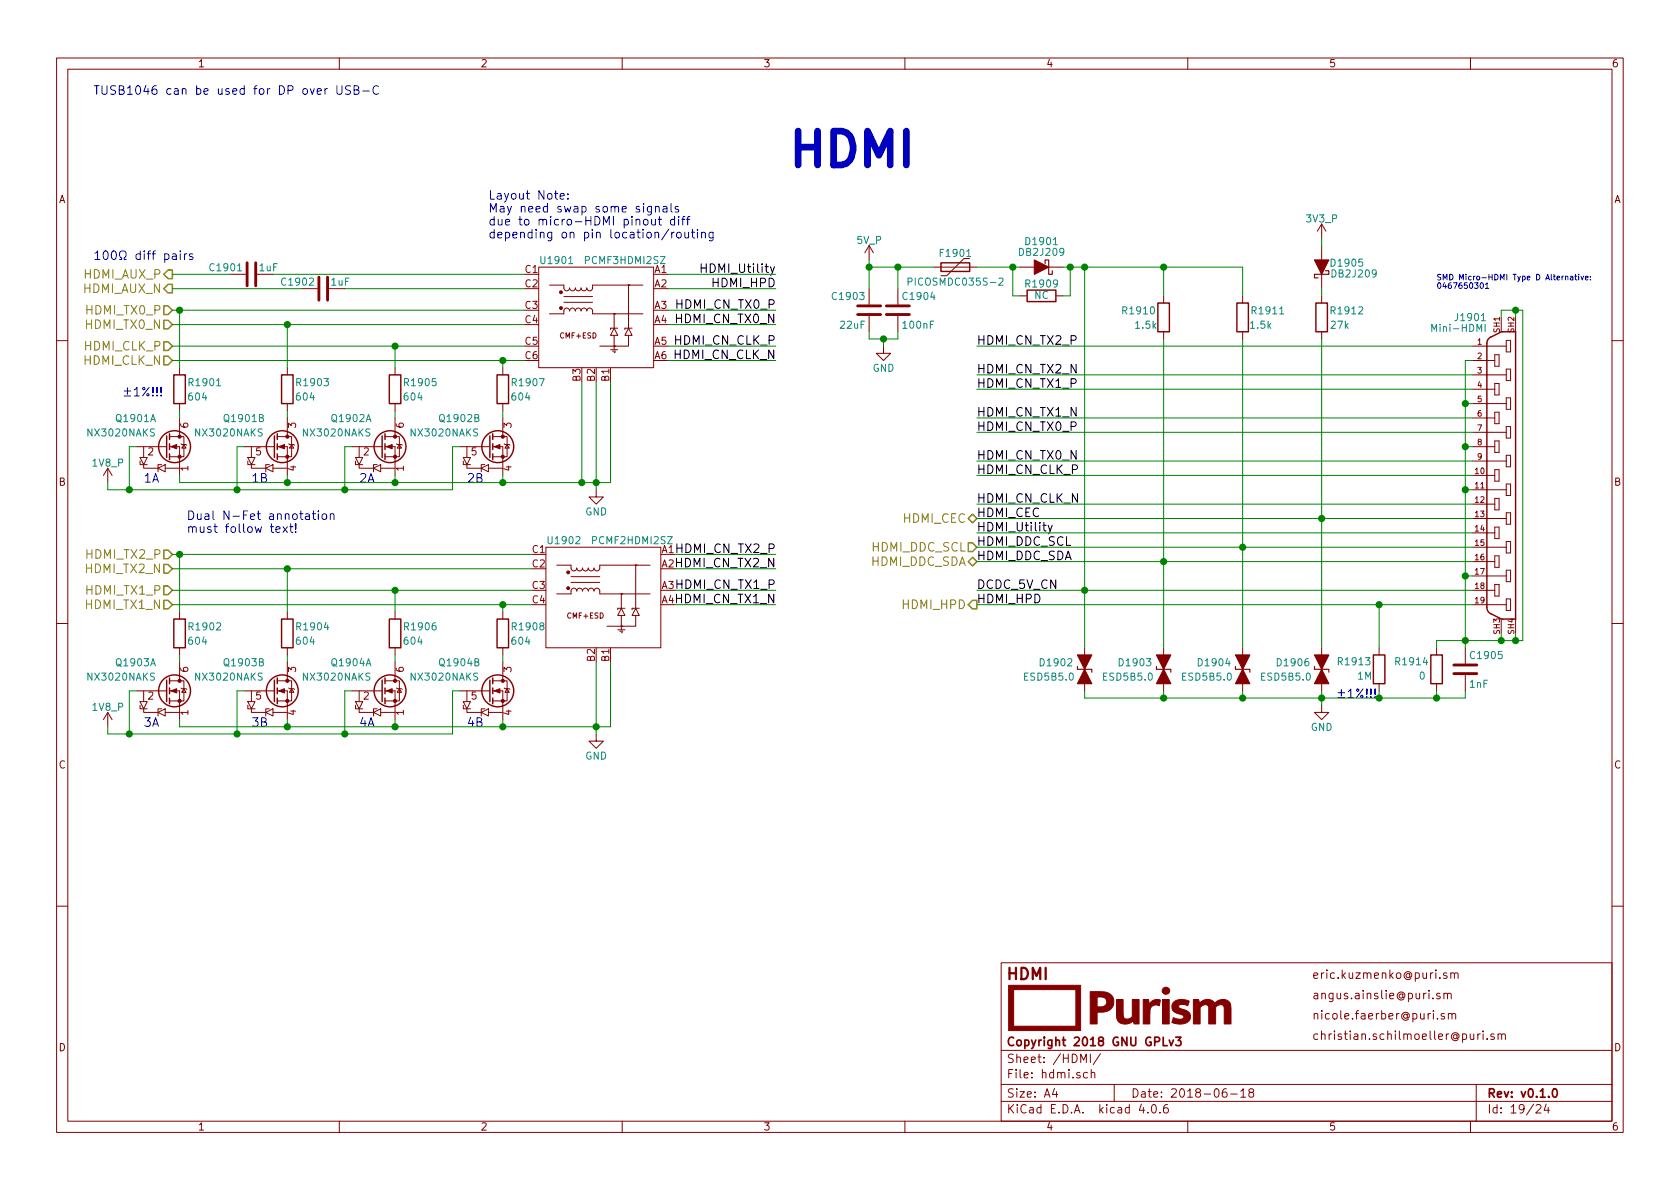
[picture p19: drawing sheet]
<svg xmlns="http://www.w3.org/2000/svg" width="297mm" height="210mm" viewBox="0 0 297 210" stroke-linecap="round" stroke-linejoin="round" font-family="sans-serif">
<defs><g id="words">
<text font-size="8.3" fill="#0000c2" x="139.7" y="29.5">HDMI</text>
<text font-size="2.8" fill="#840000" x="178" y="173.2">HDMI</text>
<g font-size="2.1" fill="#0000c2">
<text x="16.5" y="16.8">TUSB1046 can be used for DP over USB-C</text>
<text x="86.4" y="35.3">Layout Note:</text>
<text x="86.4" y="37.6">May need swap some signals</text>
<text x="86.4" y="39.9">due to micro-HDMI pinout diff</text>
<text x="16.5" y="46">100 diff pairs</text>
<text x="86.4" y="42.2">depending on pin location/routing</text>
<text x="21.6" y="70.1">±1%!!!</text>
<text x="25.4" y="85.3">1A</text>
<text x="44.4" y="85.3">1B</text>
<text x="63.5" y="85.3">2A</text>
<text x="82.5" y="85.3">2B</text>
<text x="33" y="91.9">Dual N-Fet annotation</text>
<text x="33" y="94.2">must follow text!</text>
<text x="236.2" y="123.4">±1%!!!</text>
<text x="25.4" y="128.5">3A</text>
<text x="44.4" y="128.5">3B</text>
<text x="63.5" y="128.5">4A</text>
<text x="82.5" y="128.5">4B</text>
</g>
<g font-size="2.1" fill="#848400">
<text x="14.8" y="51.8">HDMI_AUX_N</text>
<text x="14.9" y="49.3">HDMI_AUX_P</text>
<text x="15.3" y="58.2">HDMI_TX0_N</text>
<text x="15.5" y="55.6">HDMI_TX0_P</text>
<text x="14.9" y="64.5">HDMI_CLK_N</text>
<text x="15" y="62">HDMI_CLK_P</text>
<text x="159.7" y="92.5">HDMI_CEC</text>
<text x="15.3" y="101.3">HDMI_TX2_N</text>
<text x="15.5" y="98.8">HDMI_TX2_P</text>
<text x="153.9" y="100.1">HDMI_DDC_SDA</text>
<text x="154.2" y="97.5">HDMI_DDC_SCL</text>
<text x="15.3" y="107.7">HDMI_TX1_N</text>
<text x="15.5" y="105.2">HDMI_TX1_P</text>
<text x="159.7" y="107.7">HDMI_HPD</text>
</g>
<g font-size="2.1">
<text x="124.7" y="48.3">HDMI_Utility</text>
<text x="126.1" y="50.8">HDMI_HPD</text>
<text x="119.7" y="57.1">HDMI_CN_TX0_N</text>
<text x="119.8" y="54.6">HDMI_CN_TX0_P</text>
<text x="119.2" y="63.5">HDMI_CN_CLK_N</text>
<text x="119.4" y="61">HDMI_CN_CLK_P</text>
<text x="172.7" y="61">HDMI_CN_TX2_P</text>
<text x="172.7" y="66">HDMI_CN_TX2_N</text>
<text x="172.7" y="68.6">HDMI_CN_TX1_P</text>
<text x="172.7" y="73.7">HDMI_CN_TX1_N</text>
<text x="172.7" y="76.2">HDMI_CN_TX0_P</text>
<text x="172.7" y="81.3">HDMI_CN_TX0_N</text>
<text x="172.7" y="83.8">HDMI_CN_CLK_P</text>
<text x="172.7" y="88.9">HDMI_CN_CLK_N</text>
<text x="172.7" y="94">HDMI_Utility</text>
<text x="172.7" y="91.4">HDMI_CEC</text>
<text x="119.7" y="100.3">HDMI_CN_TX2_N</text>
<text x="119.8" y="97.8">HDMI_CN_TX2_P</text>
<text x="172.7" y="96.5">HDMI_DDC_SCL</text>
<text x="172.7" y="99.1">HDMI_DDC_SDA</text>
<text x="119.7" y="106.7">HDMI_CN_TX1_N</text>
<text x="119.8" y="104.1">HDMI_CN_TX1_P</text>
<text x="172.7" y="104.1">DCDC_5V_CN</text>
<text x="172.7" y="106.7">HDMI_HPD</text>
</g>
<g font-size="2.1" fill="#840000">
<text x="232" y="173.1">eric.kuzmenko@puri.sm</text>
<text x="232" y="176.7">angus.ainslie@puri.sm</text>
<text x="178" y="185">Copyright 2018 GNU GPLv3</text>
<text x="232" y="183.9">christian.schilmoeller@puri.sm</text>
<text x="232" y="180.3">nicole.faerber@puri.sm</text>
<text x="178" y="190.7">File: hdmi.sch</text>
<text x="178" y="188">Sheet: /HDMI/</text>
<text x="178" y="196.9">KiCad E.D.A. kicad 4.0.6</text>
<text x="178" y="194.1">Size: A4</text>
<text x="200" y="194.1">Date: 2018-06-18</text>
<text x="263" y="194.1">Rev: v0.1.0</text>
<text x="263" y="196.9">Id: 19/24</text>
</g>
<g font-size="1.8" fill="#840000">
<text x="35" y="11.9">1</text>
<text x="85" y="11.9">2</text>
<text x="135" y="11.9">3</text>
<text x="185" y="11.9">4</text>
<text x="235" y="11.9">5</text>
<text x="285" y="11.9">6</text>
<text x="10.4" y="35.9">A</text>
<text x="285.4" y="35.9">A</text>
<text x="92.9" y="48.3">C1</text>
<text x="92.9" y="50.8">C2</text>
<text x="115.7" y="48.3">A1</text>
<text x="115.7" y="50.8">A2</text>
<text x="92.9" y="54.6">C3</text>
<text x="92.9" y="57.1">C4</text>
<text x="115.7" y="54.6">A3</text>
<text x="115.7" y="57.1">A4</text>
<text x="92.9" y="61">C5</text>
<text x="92.9" y="63.5">C6</text>
<text x="115.7" y="61">A5</text>
<text x="115.7" y="63.5">A6</text>
<text x="102.6" y="67.4" transform="rotate(-90 102.6 67.4)">B3</text>
<text x="105.2" y="67.4" transform="rotate(-90 105.2 67.4)">B2</text>
<text x="107.7" y="67.4" transform="rotate(-90 107.7 67.4)">B1</text>
<text x="33.3" y="75.7" transform="rotate(-90 33.3 75.7)">6</text>
<text x="52.3" y="75.7" transform="rotate(-90 52.3 75.7)">3</text>
<text x="71.4" y="75.7" transform="rotate(-90 71.4 75.7)">6</text>
<text x="90.4" y="75.7" transform="rotate(-90 90.4 75.7)">3</text>
<text x="26.2" y="80.5">2</text>
<text x="33.3" y="83.3" transform="rotate(-90 33.3 83.3)">1</text>
<text x="45.2" y="80.5">5</text>
<text x="52.3" y="83.3" transform="rotate(-90 52.3 83.3)">4</text>
<text x="64.3" y="80.5">2</text>
<text x="71.4" y="83.3" transform="rotate(-90 71.4 83.3)">1</text>
<text x="83.3" y="80.5">5</text>
<text x="90.4" y="83.3" transform="rotate(-90 90.4 83.3)">4</text>
<text x="10.4" y="85.9">B</text>
<text x="285.4" y="85.9">B</text>
<text x="94.1" y="97.8">C1</text>
<text x="94.1" y="100.3">C2</text>
<text x="117" y="97.8">A1</text>
<text x="94.1" y="104.1">C3</text>
<text x="94.1" y="106.7">C4</text>
<text x="33.3" y="118.8" transform="rotate(-90 33.3 118.8)">6</text>
<text x="52.3" y="118.8" transform="rotate(-90 52.3 118.8)">3</text>
<text x="71.4" y="118.8" transform="rotate(-90 71.4 118.8)">6</text>
<text x="90.4" y="118.8" transform="rotate(-90 90.4 118.8)">3</text>
<text x="105.2" y="116.9" transform="rotate(-90 105.2 116.9)">B2</text>
<text x="107.7" y="116.9" transform="rotate(-90 107.7 116.9)">B1</text>
<text x="26.2" y="123.7">2</text>
<text x="45.2" y="123.7">5</text>
<text x="64.3" y="123.7">2</text>
<text x="83.3" y="123.7">5</text>
<text x="33.3" y="126.5" transform="rotate(-90 33.3 126.5)">1</text>
<text x="52.3" y="126.5" transform="rotate(-90 52.3 126.5)">4</text>
<text x="71.4" y="126.5" transform="rotate(-90 71.4 126.5)">1</text>
<text x="90.4" y="126.5" transform="rotate(-90 90.4 126.5)">4</text>
<text x="10.4" y="135.9">C</text>
<text x="285.4" y="135.9">C</text>
<text x="10.4" y="185.9">D</text>
<text x="285.4" y="185.9">D</text>
<text x="35" y="199.9">1</text>
<text x="85" y="199.9">2</text>
<text x="135" y="199.9">3</text>
<text x="185" y="199.9">4</text>
<text x="235" y="199.9">5</text>
<text x="285" y="199.9">6</text>
</g>
<g font-size="1.8" fill="#008484">
<text x="231" y="39.3">3V3_P</text>
<text x="37.3" y="47.9">C1901</text>
<text x="45.9" y="47.9">1uF</text>
<text x="95.8" y="46.7">U1901</text>
<text x="103.6" y="46.7">PCMF3HDMI2SZ</text>
<text x="151.5" y="43.1">5V_P</text>
<text x="166.4" y="45.4">F1901</text>
<text x="180.4" y="45.2">DB2J209</text>
<text x="181.6" y="43.3">D1901</text>
<text x="235.5" y="47.1">D1905</text>
<text x="50" y="50.5">C1902</text>
<text x="58.6" y="50.5">1uF</text>
<text x="147.4" y="53">C1903</text>
<text x="159.9" y="53">C1904</text>
<text x="161.3" y="50.5">PICOSMDC035S-2</text>
<text x="181.6" y="50.8">R1909</text>
<text x="182.9" y="52.9">NC</text>
<text x="235.7" y="49">DB2J209</text>
<text x="148.6" y="58.1">22uF</text>
<text x="159.8" y="58.1">100nF</text>
<text x="198.7" y="55.6">R1910</text>
<text x="200.8" y="58.1">1.5k</text>
<text x="221.2" y="58.1">1.5k</text>
<text x="221.6" y="55.6">R1911</text>
<text x="235.4" y="58.1">27k</text>
<text x="235.5" y="55.6">R1912</text>
<text x="253.5" y="58.7">Mini-HDMI</text>
<text x="257.5" y="56.8">J1901</text>
<text x="154.3" y="65.7">GND</text>
<text x="33.5" y="70.8">604</text>
<text x="33.6" y="68.3">R1901</text>
<text x="52.5" y="70.8">604</text>
<text x="52.7" y="68.3">R1903</text>
<text x="71.6" y="70.8">604</text>
<text x="71.7" y="68.3">R1905</text>
<text x="90.6" y="70.8">604</text>
<text x="90.8" y="68.3">R1907</text>
<text x="15.7" y="77.2">NX3020NAKS</text>
<text x="20.7" y="74.6">Q1901A</text>
<text x="34.7" y="77.2">NX3020NAKS</text>
<text x="39.8" y="74.6">Q1901B</text>
<text x="53.8" y="77.2">NX3020NAKS</text>
<text x="58.8" y="74.6">Q1902A</text>
<text x="72.8" y="77.2">NX3020NAKS</text>
<text x="77.9" y="74.6">Q1902B</text>
<text x="16.4" y="82.5">1V8_P</text>
<text x="103.5" y="91.1">GND</text>
<text x="97.1" y="96.2">U1902</text>
<text x="104.9" y="96.2">PCMF2HDMI2SZ</text>
<text x="33.5" y="114">604</text>
<text x="33.6" y="111.4">R1902</text>
<text x="52.5" y="114">604</text>
<text x="52.7" y="111.4">R1904</text>
<text x="71.6" y="114">604</text>
<text x="71.7" y="111.4">R1906</text>
<text x="90.6" y="114">604</text>
<text x="90.8" y="111.4">R1908</text>
<text x="20.7" y="117.8">Q1903A</text>
<text x="39.8" y="117.8">Q1903B</text>
<text x="58.8" y="117.8">Q1904A</text>
<text x="77.9" y="117.8">Q1904B</text>
<text x="184.1" y="117.8">D1902</text>
<text x="198.1" y="117.8">D1903</text>
<text x="212" y="117.8">D1904</text>
<text x="226" y="117.8">D1906</text>
<text x="236.8" y="117.6">R1913</text>
<text x="247" y="117.6">R1914</text>
<text x="260.2" y="116.5">C1905</text>
<text x="15.7" y="120.3">NX3020NAKS</text>
<text x="16.4" y="125.7">1V8_P</text>
<text x="34.7" y="120.3">NX3020NAKS</text>
<text x="53.8" y="120.3">NX3020NAKS</text>
<text x="72.8" y="120.3">NX3020NAKS</text>
<text x="181.3" y="120.3">ESD5B5.0</text>
<text x="195.2" y="120.3">ESD5B5.0</text>
<text x="209.2" y="120.3">ESD5B5.0</text>
<text x="223.2" y="120.3">ESD5B5.0</text>
<text x="240.1" y="120.2">1M</text>
<text x="251" y="120.2">0</text>
<text x="259.9" y="121.6">1nF</text>
<text x="231.7" y="129.2">GND</text>
<text x="103.5" y="134.3">GND</text>
</g>
<g font-size="1.8">
<text x="117" y="100.3">A2</text>
<text x="117" y="104.1">A3</text>
<text x="117" y="106.7">A4</text>
</g>
<g font-size="1.4" fill="#0000c2">
<text x="254" y="49.5">SMD Micro-HDMI Type D Alternative:</text>
<text x="254" y="51">0467650301</text>
</g>
<g font-size="1.4" fill="#840000">
<text x="265.2" y="58.8" transform="rotate(-90 265.2 58.8)">SH1</text>
<text x="267.7" y="58.8" transform="rotate(-90 267.7 58.8)">SH2</text>
<text x="261.2" y="61">1</text>
<text x="261.2" y="63.5">2</text>
<text x="261.2" y="66">3</text>
<text x="261.2" y="68.6">4</text>
<text x="261.2" y="71.1">5</text>
<text x="261.2" y="73.7">6</text>
<text x="261.2" y="76.2">7</text>
<text x="260.8" y="83.8">10</text>
<text x="261.2" y="78.7">8</text>
<text x="261.2" y="81.3">9</text>
<text x="260.8" y="86.4">11</text>
<text x="260.8" y="88.9">12</text>
<text x="260.8" y="91.4">13</text>
<text x="260.8" y="94">14</text>
<text x="260.8" y="96.5">15</text>
<text x="260.8" y="99.1">16</text>
<text x="260.8" y="101.6">17</text>
<text x="260.8" y="104.1">18</text>
<text x="260.8" y="106.7">19</text>
<text x="265.2" y="112.1" transform="rotate(-90 265.2 112.1)">SH3</text>
<text x="267.7" y="112.1" transform="rotate(-90 267.7 112.1)">SH4</text>
</g>
<g font-size="1.3" fill="#840000">
<text x="99.1" y="59.8">CMF+ESD</text>
<text x="100.4" y="109.4">CMF+ESD</text>
</g>
</g></defs>
<g fill="none" stroke="#840000" stroke-width=".18">
<path d="M10 10.3h277v189.9h-277zM12 12.2h273v186.1h-273zM60 10.3v1.9M110 10.3v1.9M160 10.3v1.9M210 10.3v1.9M260 10.3v1.9M95.2 47.2h20.4v17.8h-20.4zM97.2 55.5h2.5v-.7l.4-.3 .4 .1 .2 .4 .1-.3 .3-.2 .4 .1 .2 .4 .2-.3 .2-.2 .5 .1 .1 .4 .2-.3 .2-.2 .5 .1 .2 .4 .2-.4 .3-.1 .4 .3 .1 .7h8.9M97.2 50.4h2.5v.7l.4 .3 .4-.1 .2-.4 .1 .3 .3 .2 .4-.1 .2-.4 .1 .3 .4 .2 .3-.1 .2-.4 .4 .5 .5-.1 .2-.4 .1 .4 .5 .1 .3-.3 .1-.7h8.9M99.7 53.5h5.1M99.7 52.4h5.1"/>
<path d="M109.2 58h-1.3v.3M10 60.2h2M107.9 61.8h1.3M108.3 62.1h.5M108.6 62.4h.1M108.6 61.2v.6M285 60.2h2M10 110.3h2M285 110.3h2M10 160.2h2M177 170.3h108v28h-108zM254.6 175.7a.37 .37 0 0 0-.6 .1l.1 .3 .5 .1 .1 .1-.3 .3-.4-.1"/>
<path d="M255.3 175.8l.2-.2 .4 .1v.9M255.3 175.6v1M255.4 179.3a.37 .37 0 0 0-.6 .1l.1 .2 .5 .2v.1l-.2 .3-.4-.1M255.8 172.1a.37 .37 0 0 0-.6 .1l.1 .3 .5 .1 .1 .1-.2 .3-.5-.1M255.9 175.8a.36 .36 0 0 1 .4-.2 .36 .36 0 0 1 .3 .2v.8M256.1 179.3l.2-.1 .4 .1v.9M256.1 179.2v1M256.5 172.2l.2-.2 .4 .1v.9M256.5 172v1M256.7 179.4a.36 .36 0 0 1 .3-.2 .36 .36 0 0 1 .4 .2v.8M257.1 172.2a.36 .36 0 0 1 .4-.2 .36 .36 0 0 1 .3 .2v.8M285 160.2h2"/>
<path d="M60 198.3v1.9M110 198.3v1.9M160 198.3v1.9M177 194.8h108M177 191.8h108M177 185.7h108M186.4 192.5l-.3 1h.9M186.8 193v1M191.1 187.9v-1.5l.5 1.1 .5-1.1v1.5M192.3 189.7l-.5-.1-.2 .3v.6l.2 .1 .5-.1M192.8 186.4v1.5M192.9 189.8l.2-.2 .4 .1 .1 .9"/>
<path d="M192.9 189.1v1.5M194.6 186.3l-1.3 2M197 191.8v3M201.8 195.2l-.4 1.1h1M202.9 196.7v.1M203.8 195.4l.1-.1a.81 .81 0 0 1 .6 .6 .81 .81 0 0 1-.3 .8l-.1 .1a.8 .8 0 0 1-.6-.6 .8 .8 0 0 1 .3-.8zM205.1 196.7v.1M206.4 195.3a.59 .59 0 0 0-.7 .7l.1 .7 .2 .1 .5-.1 .1-.5-.2-.2-.4-.1-.3 .3M210 198.3v1.9M216.8 192.5a.59 .59 0 0 0-.7 .7l.1 .7 .2 .1 .5-.1 .1-.5-.2-.2-.4-.1-.3 .3M217.6 193.5h1.1M219.4 193l.4-.5v1.5"/>
<path d="M219.4 194h.8M221.1 193.2l-.3-.3 .1-.2 .2-.2 .4 .1 .2 .2-.1 .2-.6 .2a.48 .48 0 0 0-.1 .7l.2 .1 .5-.1a.48 .48 0 0 0-.2-.7M254.2 180.1v.1M260 198.3v1.9M261 191.8v6.5M261.3 182.8v1M261.7 182.8l-.4 .3M262.2 182.3v.2M262.2 182.8v1M262.9 183.7v.1M264.2 182.9a.37 .37 0 0 0-.6 .1l.1 .3 .5 .1v.1l-.2 .3-.4-.1M264.9 183l.2-.2 .4 .1v.9"/>
<path d="M264.9 182.8v1M265.5 183a.36 .36 0 0 1 .3-.2 .36 .36 0 0 1 .4 .2v.8M271.6 195.5l.2-.2h.4l.3 .5-1 1h1M273.4 195.2l-.4 1.1h1M273.7 195.8v1"/>
</g>
<path d="M205.7 183.4v1.5h.7M206.7 183.9l.4 1 .4-1M207.9 183.4h.9l-.5 .6 .4 .1v.7l-.2 .1-.6-.1M274.6 192.7l.2-.2a.81 .81 0 0 1 .6 .6 .81 .81 0 0 1-.3 .8l-.1 .1a.79 .79 0 0 1-.4-1.3z" fill="none" stroke="#840000" stroke-width=".3"/>
<g fill="#840000" stroke="#840000" stroke-width=".18">
<path d="M178.3 174.2h12.8v8h-12.8v-7.2h.9v6.5h11v-6.5h-11.9z"/>
<path d="M197.4 176.8h1.2v2.5a.85 .85 0 0 0 .6 .9 .85 .85 0 0 0 1-.4v-3h1.2v4.3h-.9v-.2a.25 .25 0 0 0-.1-.3 .25 .25 0 0 0-.4 .2l-.6 .2a1.47 1.47 0 0 1-2-1.7z"/>
<path d="M207.5 177.2a2.7 2.7 0 0 1 2.6-.2l.2 .1-.3 .7-.4-.1a.88 .88 0 0 0-1.2 .3l.3 .4 1 .3a1.26 1.26 0 0 1 .7 1.4 1.26 1.26 0 0 1-1.4 1l-1-.1-.7-.2v-.5a.29 .29 0 0 1 .2-.3 .29 .29 0 0 1 .4 .1l.3 .1a.86 .86 0 0 0 1.1-.3 .95 .95 0 0 0-.9-.6l-.5-.2a1.15 1.15 0 0 1-.4-1.9z"/>
<path d="M192.8 175.4h1.9a1.8 1.8 0 0 1 2.2 1.2 1.8 1.8 0 0 1-1.2 2.2l-.7 .2h-1v2.1h-1.2v-4.8h1.2v1.7h.4a.91 .91 0 0 0 1.2-.5 .91 .91 0 0 0-.7-1.2h-2.1z"/>
<path d="M202.1 176.8h.7a.26 .26 0 0 1 .3 0 .26 .26 0 0 1 0 .4l.1 .4a1.38 1.38 0 0 1 2-.7l-.2 .9a1.12 1.12 0 0 0-1.3 .1 1.12 1.12 0 0 0-.4 1.2v2h-1.2z"/>
<path d="M205.5 176.8h1.2v4.3h-1.2z"/>
<path d="M211 176.8h.9l.2 .5a1.9 1.9 0 0 1 2.5-.1l.1 .1a.21 .21 0 0 0 .2 0 .21 .21 0 0 0 .2-.2l.7-.3a1.42 1.42 0 0 1 1.9 1.7v2.6h-1.2v-2.4a.85 .85 0 0 0-.4-1l-.7 .1-.5 .3v3h-1.2v-3a.82 .82 0 0 0-.8-.5 .82 .82 0 0 0-.7 .6v2.9h-1.2z"/>
<circle cx="206.1" cy="175.2" r=".65"/>
<circle cx="99.2" cy="54.5" r=".25"/>
<circle cx="99.2" cy="51.7" r=".25"/>
</g>
<circle cx="108.6" cy="61.2" r=".15" fill="#840000"/>
<path d="M108.6 55.5v2.5M108.6 59.3v1.9" fill="none" stroke="#840000" stroke-width=".18"/>
<circle cx="108.6" cy="55.5" r=".15" fill="#840000"/>
<path d="M111.1 50.4v7.6M111.8 58h-1.3v.3" fill="none" stroke="#840000" stroke-width=".18"/>
<circle cx="111.1" cy="50.4" r=".15" fill="#840000"/>
<g fill="none" stroke="#840000" stroke-width=".18">
<path d="M108.6 58l.6 1.3h-1.3zM111.1 59.3v1.9h-5.1M111.1 58l.7 1.3h-1.3zM96.5 96.8h20.3v17.7h-20.3zM98.4 99.9h2.6v.7l.4 .4 .4-.1 .2-.4 .1 .3 .3 .2 .4-.1 .2-.4 .1 .3 .3 .2 .4-.1 .2-.4 .3 .4h.5l.2-.4 .2 .3 .4 .2 .4-.4v-.7h8.9M98.4 105h2.6v-.7l.4-.3 .4 .1 .2 .4 .1-.3 .3-.2 .4 .1 .2 .4 .1-.3 .3-.2 .4 .1 .2 .4 .1-.3 .3-.2 .5 .1 .1 .4 .2-.4 .4-.1 .4 .3v.7h8.9M101 103h5M101 102h5M109.2 111.4h1.3M109.6 111.6h.5M109.9 111.9h.1M109.9 110.7v.7"/>
<path d="M110.5 107.6h-1.3v.2"/>
</g>
<g fill="#840000" stroke="#840000" stroke-width=".18">
<circle cx="100.5" cy="104" r=".25"/>
<circle cx="100.5" cy="101.2" r=".25"/>
</g>
<circle cx="109.9" cy="110.7" r=".15" fill="#840000"/>
<path d="M109.9 105v2.6M109.9 108.8v1.9" fill="none" stroke="#840000" stroke-width=".18"/>
<circle cx="109.9" cy="105" r=".15" fill="#840000"/>
<path d="M112.4 99.9v7.7M113 107.6h-1.2v.2" fill="none" stroke="#840000" stroke-width=".18"/>
<circle cx="112.4" cy="99.9" r=".15" fill="#840000"/>
<g fill="none" stroke="#840000" stroke-width=".18">
<path d="M233.7 39.6v2.6M233.7 39.6l-.8 1.3M233.7 39.6l.7 1.3M40.6 48.5h2.8M53.3 51h2.8M153.7 43.4l-.8 1.3M153.7 43.4v2.6M153.7 51v2.8M153.7 55.9v2.8M153.7 43.4l.7 1.3M158.7 51v2.8M158.7 55.9v2.8"/>
<path d="M165.1 47.2h7.6M171.4 45.7h-1l-3 3.1h-1M180.3 47.2h7.7M180.3 52.3h1.3M186.7 52.3h1.3M205.7 52.3v1.3M205.7 58.7v1.2M219.7 52.3v1.3M219.7 58.7v1.2M233.7 43.4v7.6M233.7 52.3v1.3M233.7 58.7v1.2"/>
<path d="M265.4 56.1v2.6M268 56.1v2.6M24.1 79h5.1M25.4 79v1.9M29.3 79h.2M30 79h1.7v5.1M30 77.2h1.7M31.7 77.2h.8v3.6h-2.5M31.7 65v1.3M31.7 71.4v1.2M31.7 73.9v3.3M32 78.5l.1 .1h.8l.1 .1"/>
<path d="M32.5 78.6l.4 .6h-.8zM43.2 79h5.1M44.4 79v1.9M48.3 79h.2M49 79h1.8v5.1M49 77.2h1.8M50.8 77.2h.8v3.6h-2.6M50.8 65v1.3M50.8 71.4v1.2M50.8 73.9v3.3M51.1 78.5l.1 .1h.7l.2 .1M51.6 78.6l.3 .6h-.7z"/>
<path d="M62.2 79h5.1M63.5 79v1.9M67.4 79h.2M68.1 79h1.7v5.1M68.1 77.2h1.7M69.8 77.2h.8v3.6h-2.5M69.8 65v1.3M69.8 71.4v1.2M69.8 73.9v3.3M70.1 78.5l.1 .1h.8l.1 .1M70.6 78.6l.4 .6h-.8zM81.3 79h5.1"/>
<path d="M82.5 79v1.9M86.4 79h.2M87.1 79h1.8v5.1M87.1 77.2h1.8M88.9 77.2h.8v3.6h-2.6M88.9 65v1.3M88.9 71.4v1.2M88.9 73.9v3.3M89.2 78.5l.1 .1h.7l.2 .1M89.7 78.6l.3 .6h-.7zM156.2 61.2v1.3h1.3l-1.3 1.2-1.3-1.2h1.3M260.3 79h4"/>
<path d="M260.3 76.4h6M260.3 73.9h4M260.3 71.4h6M260.3 68.8h4M260.3 66.3h6M260.3 63.7h4M260.3 61.2h6M264.3 62.7h.7v2.1h-.7zM264.3 67.8h.7v2h-.7zM264.3 72.9h.7v2h-.7zM264.3 78h.7v2h-.7zM266.3 60.2h.8v2h-.8z"/>
<path d="M266.3 65.3h.8v2h-.8zM266.3 70.4h.8v2h-.8zM266.3 75.4h.8v2.1h-.8zM19 82.8l-.7 1.3M19 82.8v2.5M19 82.8l.8 1.3M24.8 81.5v.7h1.2M24.8 80.9h1.2l-.6 1.3zM25.4 82.2v.6h2.5M27.9 82.8l1.3-.6v1.2zM28.6 82.2h-.7v1.2M29.2 82.8h2.5"/>
<path d="M43.8 81.5v.7h1.3M43.8 80.9h1.3l-.7 1.3zM44.4 82.2v.6h2.6M47 82.8l1.3-.6v1.2zM47.6 82.2h-.6v1.2M48.3 82.8h2.5M62.9 81.5v.7h1.2M62.9 80.9h1.2l-.6 1.3zM63.5 82.2v.6h2.5M66 82.8l1.3-.6v1.2zM66.7 82.2h-.7v1.2M67.3 82.8h2.5"/>
<path d="M81.9 81.5v.7h1.3M81.9 80.9h1.3l-.7 1.3zM82.5 82.2v.6h2.6M85.1 82.8l1.3-.6v1.2zM85.7 82.2h-.6v1.2M86.4 82.8h2.5M105.4 86.6v1.3h1.3l-1.3 1.2-1.3-1.2h1.3M260.3 99.3h4M260.3 96.8h6M260.3 94.2h4M260.3 91.7h6M260.3 89.1h4"/>
<path d="M260.3 86.6h6M260.3 84.1h4M260.3 81.5h6M264.3 83.1h.7v2h-.7zM264.3 88.1h.7v2.1h-.7zM264.3 93.2h.7v2h-.7zM264.3 98.3h.7v2h-.7zM266.3 80.5h.8v2h-.8zM266.3 85.6h.8v2h-.8zM266.3 90.7h.8v2h-.8zM266.3 95.8h.8v2h-.8zM31.7 108.2v1.3"/>
<path d="M31.7 114.5v1.3M31.7 117.1v3.3M50.8 108.2v1.3M50.8 114.5v1.3M50.8 117.1v3.3M69.8 108.2v1.3M69.8 114.5v1.3M69.8 117.1v3.3M88.9 108.2v1.3M88.9 114.5v1.3M88.9 117.1v3.3M109.9 107.6l.6 1.2h-1.3z"/>
<path d="M112.4 108.8v1.9h-5.1M112.4 107.6l.6 1.2h-1.2zM191.8 114.5v7.7M205.7 114.5v7.7M219.7 114.5v7.7M233.7 114.5v7.7M243.8 114.5v1.3M254 114.5v1.3M259.1 114.5v2.8M259.1 119.4v2.8M260.3 106.9h6M260.3 104.4h4"/>
<path d="M260.3 101.8h6M264.3 103.4h.7v2h-.7zM265.4 109.5v2.5M266.3 100.8h.8v2.1h-.8zM266.3 105.9h.8v2h-.8zM268 109.5v2.5M19 126v2.5M19 126l-.7 1.2M19 126l.8 1.2M24.1 122.2h5.1M24.8 124.7v.6h1.2M24.8 124.1h1.2l-.6 1.2z"/>
<path d="M25.4 125.3v.7h2.5M25.4 122.2v1.9M27.9 126l1.3-.7v1.3zM28.6 125.3h-.7v1.3M29.2 126h2.5M29.3 122.2h.2M30 122.2h1.7v5M30 120.4h1.7M31.7 120.4h.8v3.5h-2.5M32 121.7l.1 .1h.8l.1 .1M32.5 121.8l.4 .6h-.8zM43.2 122.2h5.1"/>
<path d="M43.8 124.7v.6h1.3M43.8 124.1h1.3l-.7 1.2zM44.4 125.3v.7h2.6M44.4 122.2v1.9M47 126l1.3-.7v1.3zM47.6 125.3h-.6v1.3M48.3 126h2.5M48.3 122.2h.2M49 122.2h1.8v5M49 120.4h1.8M50.8 120.4h.8v3.5h-2.6M51.1 121.7l.1 .1h.7l.2 .1"/>
<path d="M51.6 121.8l.3 .6h-.7zM62.2 122.2h5.1M62.9 124.7v.6h1.2M62.9 124.1h1.2l-.6 1.2zM63.5 125.3v.7h2.5M63.5 122.2v1.9M66 126l1.3-.7v1.3zM66.7 125.3h-.7v1.3M67.3 126h2.5M67.4 122.2h.2M68.1 122.2h1.7v5M68.1 120.4h1.7"/>
<path d="M69.8 120.4h.8v3.5h-2.5M70.1 121.7l.1 .1h.8l.1 .1M70.6 121.8l.4 .6h-.8zM81.3 122.2h5.1M81.9 124.7v.6h1.3M81.9 124.1h1.3l-.7 1.2zM82.5 125.3v.7h2.6M82.5 122.2v1.9M85.1 126l1.3-.7v1.3zM85.7 125.3h-.6v1.3M86.4 126h2.5M86.4 122.2h.2"/>
<path d="M87.1 122.2h1.8v5M87.1 120.4h1.8M88.9 120.4h.8v3.5h-2.6M89.2 121.7l.1 .1h.7l.2 .1M89.7 121.8l.3 .6h-.7zM105.4 129.8v1.3h1.3l-1.3 1.2-1.3-1.2h1.3M233.7 124.7v1.3h1.2l-1.2 1.2-1.3-1.2h1.3M243.8 120.9v1.3M254 120.9v1.3"/>
</g>
<g fill="none" stroke="#840000" stroke-width=".25">
<path d="M166.4 46.5h5v1.5h-5zM181.6 51.3h5.1v2h-5.1zM204.7 53.6h2.1v5.1h-2.1zM218.7 53.6h2v5.1h-2zM232.7 53.6h2v5.1h-2zM263.6 59.6l-.5 .4-.2 .6v46.9l.2 .6 .5 .5M265.2 58.8l.4-.1h2.4v50.8h-2.4l-.4-.2M265.2 58.8l-1.6 .8M29.5 77.1v3.8M30 76.7v1M30 78.5v1M30.7 66.3h2.1v5.1h-2.1z"/>
<path d="M48.5 77.1v3.8M49 76.7v1M49 78.5v1M49.8 66.3h2v5.1h-2zM67.6 77.1v3.8M68.1 76.7v1M68.1 78.5v1M68.8 66.3h2.1v5.1h-2.1zM86.6 77.1v3.8M87.1 76.7v1M87.1 78.5v1M87.9 66.3h2v5.1h-2z"/>
<path d="M30 80.3v1M49 80.3v1M68.1 80.3v1M87.1 80.3v1M30 119.9v1M30.7 109.5h2.1v5h-2.1zM49 119.9v1M49.8 109.5h2v5h-2zM68.1 119.9v1M68.8 109.5h2.1v5h-2.1zM87.1 119.9v1M87.9 109.5h2v5h-2z"/>
<path d="M242.8 115.8h2.1v5.1h-2.1zM253 115.8h2v5.1h-2zM263.6 108.5l1.6 .8M29.5 120.3v3.8M30 121.7v1M30 123.4v1.1M48.5 120.3v3.8M49 121.7v1M49 123.4v1.1M67.6 120.3v3.8M68.1 121.7v1M68.1 123.4v1.1"/>
<path d="M86.6 120.3v3.8M87.1 121.7v1M87.1 123.4v1.1"/>
<circle cx="30.9" cy="79" r="2.82"/>
<circle cx="49.9" cy="79" r="2.82"/>
<circle cx="69" cy="79" r="2.82"/>
<circle cx="88" cy="79" r="2.82"/>
<circle cx="30.9" cy="122.2" r="2.82"/>
<circle cx="49.9" cy="122.2" r="2.82"/>
<circle cx="69" cy="122.2" r="2.82"/>
<circle cx="88" cy="122.2" r="2.82"/>
</g>
<g fill="#840000" stroke="#840000" stroke-width=".18">
<path d="M30.2 79l1-.4v.8z"/>
<path d="M30.2 122.2l1-.4v.7z"/>
<path d="M68.3 79l1-.4v.8z"/>
<path d="M49.3 79l1-.4v.8z"/>
<path d="M87.4 79l1-.4v.8z"/>
<path d="M68.3 122.2l1-.4v.7z"/>
<path d="M49.3 122.2l1-.4v.7z"/>
<path d="M87.4 122.2l1-.4v.7z"/>
<circle cx="31.7" cy="80.8" r=".28"/>
<circle cx="31.7" cy="77.2" r=".28"/>
<circle cx="31.7" cy="123.9" r=".28"/>
<circle cx="31.7" cy="120.4" r=".28"/>
<circle cx="69.8" cy="80.8" r=".28"/>
<circle cx="69.8" cy="77.2" r=".28"/>
<circle cx="50.8" cy="80.8" r=".28"/>
<circle cx="50.8" cy="77.2" r=".28"/>
<circle cx="88.9" cy="80.8" r=".28"/>
<circle cx="88.9" cy="77.2" r=".28"/>
<circle cx="69.8" cy="123.9" r=".28"/>
<circle cx="69.8" cy="120.4" r=".28"/>
<circle cx="50.8" cy="123.9" r=".28"/>
<circle cx="50.8" cy="120.4" r=".28"/>
<circle cx="88.9" cy="123.9" r=".28"/>
<circle cx="88.9" cy="120.4" r=".28"/>
</g>
<g fill="none" stroke="#0000c2" stroke-width=".18">
<path d="M59.6 15.2v1.3a.48 .48 0 0 0 .9-.1v-1.2M62 15.2a.62 .62 0 0 0-.8 .1v.4l.7 .4v.4a.62 .62 0 0 1-.8 .1M62.6 15.9l.7-.1 .1-.2-.1-.3-.2-.1h-.5v1.5h.6l.3-.3v-.2l-.4-.3M64.1 16.1h1.2M66.9 15.3a.62 .62 0 0 0-.8 0 .62 .62 0 0 0-.2 .7 .58 .58 0 0 0 .3 .6 .58 .58 0 0 0 .7-.1M99 34.7l.8-.1-.1-.3-.4-.1-.3 .2 .1 .7h.6M100.4 35.1v.1M100.4 34.3v.1M115.2 36.5v1.2l-.3 .3-.4-.1M115.2 36.6a.48 .48 0 0 0-.7 0v.8a.48 .48 0 0 0 .7 0M115.2 38.8v.8a.38 .38 0 0 0 .7 0M115.9 38.8v1"/>
<path d="M115.9 36.6h.1a.36 .36 0 0 1 .6 .1v.8M115.9 36.5v1M116.4 38.8h.6M116.6 38.3v1.3l.4 .2M117.3 36.6h.6v.9M117.9 36.8l-.5 .1a.3 .3 0 0 0-.2 .3 .3 .3 0 0 0 .2 .3l.5-.1M118.6 36v1.3l.3 .2M119.3 38.9a.48 .48 0 0 0-.7 0v.7a.48 .48 0 0 0 .7 .1M119.3 38.3v1.5M119.9 36.6l-.3-.1-.2 .2v.2l.5 .2v.3h-.5M120 38.3v.1M120 38.8v1"/>
<path d="M120.5 38.8h.6M121.1 38.3h-.3l-.1 .2v1.3M121.4 38.8h.6M122 38.3h-.3l-.1 .2v1.3M29.1 45a.48 .48 0 0 1 .7 0v.7a.48 .48 0 0 1-.7 .1M30.5 45h.6l.1 .9M31.2 45.2l-.5 .1a.3 .3 0 0 0-.3 .3 .3 .3 0 0 0 .3 .3l.5-.1M31.9 44.4v.1M31.9 44.9v1M32.6 44.9v1M33 44.9l-.2 .1-.2 .2M34.1 45l-.4-.1-.2 .2 .1 .2 .5 .2v.3h-.6"/>
<path d="M118.3 40.5l-1.3 1.9M118.8 41.1v1M119.2 41.1h-.3l-.1 .3M119.7 41.2l.2-.1 .5 .1v.6l-.1 .2-.4 .1-.2-.2zM121.1 41.1v.8a.38 .38 0 0 0 .6 0M121.7 41.1v1M122.3 41.1h.5M122.5 40.6v1.3l.3 .2M123.3 40.6v.1M123.3 41.1v1M124.1 41.2v-.1a.36 .36 0 0 1 .6 .2v.8M124.1 41.1v1"/>
<path d="M126.1 41.1v1.2l-.3 .3-.4-.1M126.1 41.1a.48 .48 0 0 0-.7 .1v.7a.48 .48 0 0 0 .7 .1M261.8 50.1l.2-.1a.48 .48 0 0 1 .3 .5 .48 .48 0 0 1-.5 .4l-.1-.3zM262.6 50.3l.3-.3v1M262.6 51h.6M277.7 48.9h.4v.6M278.1 49.1l-.5 .2 .2 .2 .3-.1M278.4 48.8h.4M278.6 48.5v.9l.2 .1M279.1 48.5v.1M279.1 48.8v.7M279.5 48.8l.3 .7 .2-.7"/>
<path d="M280.3 49.2l.5-.1-.1-.2-.2-.1-.2 .2 .1 .4h.3M281.2 49.4v.1M281.2 48.9v.1M28.5 69.9v.1M28.5 68.5v.9M48.8 93.6l.7-.1v-.3l-.5-.1-.2 .3 .1 .7h.6M50 93.1l.8 1.1M50.8 93.1l-.8 1.1M51.2 93.1h.6M51.4 92.6v1.3l.4 .3M52.3 94v.2M52.3 92.6v1"/>
<path d="M54.1 90.9h.5l.1 1M54.7 91.2l-.5 .1a.3 .3 0 0 0-.2 .3 .3 .3 0 0 0 .2 .3l.5-.1M55.2 90.9h.6M55.4 90.3v1.4l.4 .2M56.3 90.3v.2M56.3 90.9v1M57.1 90.9h.4l.3 .3v.4l-.3 .3-.4-.1-.2-.2v-.4zM58.4 91l.1-.1a.36 .36 0 0 1 .6 .2v.8M58.4 90.9v1M243.1 123.2v.2M243.1 121.8v1"/>
</g>
<g fill="none" stroke="#848400" stroke-width=".25">
<path d="M29 48.5l.7-.8h.8v1.6h-.8zM29 51l.7-.7h.8v1.5h-.8zM29 54.1h.7l.8 .8-.8 .7h-.7zM29 56.6h.7l.8 .8-.8 .8h-.7zM29 60.4h.7l.8 .8-.8 .8h-.7zM29 63h.7l.8 .7-.8 .8h-.7zM29 97.3h.7l.8 .7-.8 .8h-.7zM29 99.8h.7l.8 .8-.8 .7h-.7zM171.2 91.7l.8-.8 .7 .8-.7 .8zM171.2 96h.8l.7 .8-.7 .7h-.8zM171.2 99.3l.8-.8 .7 .8-.7 .8zM29 103.6h.7l.8 .8-.8 .8h-.7z"/>
<path d="M29 106.2h.7l.8 .7-.8 .8h-.7zM172 106.2h.7v1.5h-.7l-.8-.8z"/>
</g>
<path d="M160.6 49.8h.6v-.5l-.6-.1v1.2M176.6 49.3l.5-.1 .2 .1v.2l-.7 .9h.7M261.9 56.7h.7M262.6 57.3v1.3" fill="none" stroke="#008484" stroke-width=".18"/>
<path d="M43.7 46.5v4M45.2 46.5v4M56.4 49v4.1M57.9 49v4.1M151.6 55.6h4.1M151.6 54.1h4.1M156.7 55.6h4.1M156.7 54.1h4.1M257 119.1h4.1M257 117.6h4.1" fill="none" stroke="#840000" stroke-width=".51"/>
<path d="M124 46.7v1.5M124 47.4h.9M185.3 92.9l.4 1M186 92.9l-.5 1.4-.2 .1" fill="none" stroke="#000" stroke-width=".18"/>
<g fill="#840000" stroke="#840000" stroke-width=".2">
<path d="M182.9 46l2.5 1.2-2.5 1.3z"/>
<path d="M232.4 46h2.5l-1.2 2.5z"/>
<path d="M190.5 115.8h2.5l-1.2 2.6z"/>
<path d="M191.8 118.4l1.2 2.5h-2.5z"/>
<path d="M204.5 115.8h2.5l-1.3 2.6z"/>
<path d="M205.7 118.4l1.3 2.5h-2.5z"/>
<path d="M218.4 115.8h2.6l-1.3 2.6z"/>
<path d="M219.7 118.4l1.3 2.5h-2.6z"/>
<path d="M232.4 115.8h2.5l-1.2 2.6z"/>
<path d="M233.7 118.4l1.2 2.5h-2.5z"/>
</g>
<path d="M184.8 46.6v-.6h.6v2.5h.7v-.6M234.3 47.9h.6v.6h-2.5v.6h.6M190.5 117.9v.5h2.5v.5M204.5 117.9v.5h2.5v.5M218.4 117.9v.5h2.6v.5M232.4 117.9v.5h2.5v.5" fill="none" stroke="#840000" stroke-width=".2"/>
<g fill="none" stroke="#008400" stroke-width=".18">
<path d="M30.5 54.9h62.2M30.5 57.4h62.2M30.5 51h22.8M30.5 48.5h10.1M31.7 54.9v10.1M48.3 48.5h44.4M50.8 57.4v7.6M61 51h31.7M118.1 54.9h19.1M118.1 57.4h19.1M118.1 51h19.1M118.1 48.5h19.1"/>
<path d="M153.7 47.2h11.4M153.7 58.7v1.2h5v-1.2M153.7 46v5M156.2 59.9v1.3M158.7 47.2v3.8M172.7 47.2h7.6M179.1 47.2v5.1h1.2M188 47.2h31.7v5.1M189.2 47.2v5.1h-1.2M191.8 47.2v67.3M205.7 47.2v5.1M205.7 59.9v54.6"/>
<path d="M219.7 59.9v54.6M233.7 42.2v1.2M233.7 51v1.3M233.7 59.9v54.6M265.4 56.1v-1.2h3.8v58.4h-15.2v1.2M268 54.9v1.2M24.1 79h-1.2v7.6M30.5 63.7h62.2M30.5 61.2h62.2M31.7 72.6v1.3M43.2 79h-1.3v7.6M50.8 72.6v1.3"/>
<path d="M62.2 79h-1.2v7.6M69.8 61.2v3.8M69.8 72.6v1.3M81.3 79h-1.3v7.6h-61v-1.3M88.9 63.7v1.3M88.9 72.6v1.3M102.9 67.6v17.7M105.4 67.6v19M107.9 67.6v17.7h-76.2v-1.2M118.1 63.7h19.1M118.1 61.2h19.1M172.7 61.2h87.6"/>
<path d="M172.7 76.4h87.6M172.7 73.9h87.6M172.7 68.8h87.6M172.7 66.3h87.6M259.1 79h1.2M259.1 71.4h1.2M260.3 63.7h-1.2v50.8M30.5 98h63.5M31.7 98v10.2M50.8 84.1v1.2M69.8 84.1v1.2M88.9 84.1v1.2"/>
<path d="M119.4 98h17.8M172.7 99.3h87.6M172.7 96.8h87.6M172.7 91.7h87.6M172.7 89.1h87.6M172.7 84.1h87.6M172.7 81.5h87.6M172.7 94.2h87.6M259.1 86.6h1.2M30.5 106.9h63.5M30.5 104.4h63.5M30.5 100.6h63.5"/>
<path d="M31.7 115.8v1.3M50.8 100.6v7.6M50.8 115.8v1.3M69.8 104.4v3.8M69.8 115.8v1.3M88.9 106.9v1.3M88.9 115.8v1.3M105.4 117.1v12.7M107.9 117.1v11.4h-76.2v-1.3M119.4 106.9h17.8M119.4 104.4h17.8M119.4 100.6h17.8"/>
<path d="M172.7 106.9h87.6M172.7 104.4h87.6M243.8 106.9v7.6M259.1 101.8h1.2M265.4 112v1.3M268 112v1.3M24.1 122.2h-1.2v7.6M43.2 122.2h-1.3v7.6M50.8 127.2v1.3M62.2 122.2h-1.2v7.6M69.8 127.2v1.3M81.3 122.2h-1.3v7.6h-61v-1.3"/>
<path d="M88.9 127.2v1.3M191.8 122.2v1.2h67.3v-1.2M205.7 122.2v1.2M219.7 122.2v1.2M233.7 122.2v2.5M243.8 122.2v1.2M254 122.2v1.2"/>
</g>
<g fill="#008400" stroke="#008400" stroke-width=".25">
<circle cx="243.8" cy="106.9" r=".51"/>
<circle cx="205.7" cy="47.2" r=".51"/>
<circle cx="191.8" cy="47.2" r=".51"/>
<circle cx="268" cy="54.9" r=".51"/>
<circle cx="268" cy="113.3" r=".51"/>
<circle cx="265.4" cy="113.3" r=".51"/>
<circle cx="189.2" cy="47.2" r=".51"/>
<circle cx="179.1" cy="47.2" r=".51"/>
<circle cx="153.7" cy="47.2" r=".51"/>
<circle cx="156.2" cy="59.9" r=".51"/>
<circle cx="158.8" cy="47.2" r=".51"/>
<circle cx="259.1" cy="101.8" r=".51"/>
<circle cx="259.1" cy="86.6" r=".51"/>
<circle cx="259.1" cy="79" r=".51"/>
<circle cx="259.1" cy="71.4" r=".51"/>
<circle cx="205.7" cy="123.4" r=".51"/>
<circle cx="254" cy="123.4" r=".51"/>
<circle cx="243.8" cy="123.4" r=".51"/>
<circle cx="233.7" cy="123.4" r=".51"/>
<circle cx="219.7" cy="123.4" r=".51"/>
<circle cx="259.1" cy="113.3" r=".51"/>
<circle cx="105.4" cy="128.5" r=".51"/>
<circle cx="88.9" cy="106.9" r=".51"/>
<circle cx="69.9" cy="104.4" r=".51"/>
<circle cx="50.8" cy="100.6" r=".51"/>
<circle cx="31.8" cy="98" r=".51"/>
<circle cx="102.9" cy="85.3" r=".51"/>
<circle cx="105.4" cy="85.3" r=".51"/>
<circle cx="88.9" cy="63.7" r=".51"/>
<circle cx="69.9" cy="61.2" r=".51"/>
<circle cx="50.8" cy="57.4" r=".51"/>
<circle cx="31.8" cy="54.9" r=".51"/>
<circle cx="22.9" cy="129.8" r=".51"/>
<circle cx="41.9" cy="129.8" r=".51"/>
<circle cx="61" cy="129.8" r=".51"/>
<circle cx="88.9" cy="128.5" r=".51"/>
<circle cx="69.9" cy="128.5" r=".51"/>
<circle cx="50.8" cy="128.5" r=".51"/>
<circle cx="22.9" cy="86.6" r=".51"/>
<circle cx="41.9" cy="86.6" r=".51"/>
<circle cx="61" cy="86.6" r=".51"/>
<circle cx="88.9" cy="85.3" r=".51"/>
<circle cx="69.9" cy="85.3" r=".51"/>
<circle cx="50.8" cy="85.3" r=".51"/>
<circle cx="191.8" cy="104.4" r=".51"/>
<circle cx="205.7" cy="99.3" r=".51"/>
<circle cx="219.7" cy="96.8" r=".51"/>
<circle cx="233.7" cy="91.7" r=".51"/>
</g>
<use href="#words"/>
</svg>
